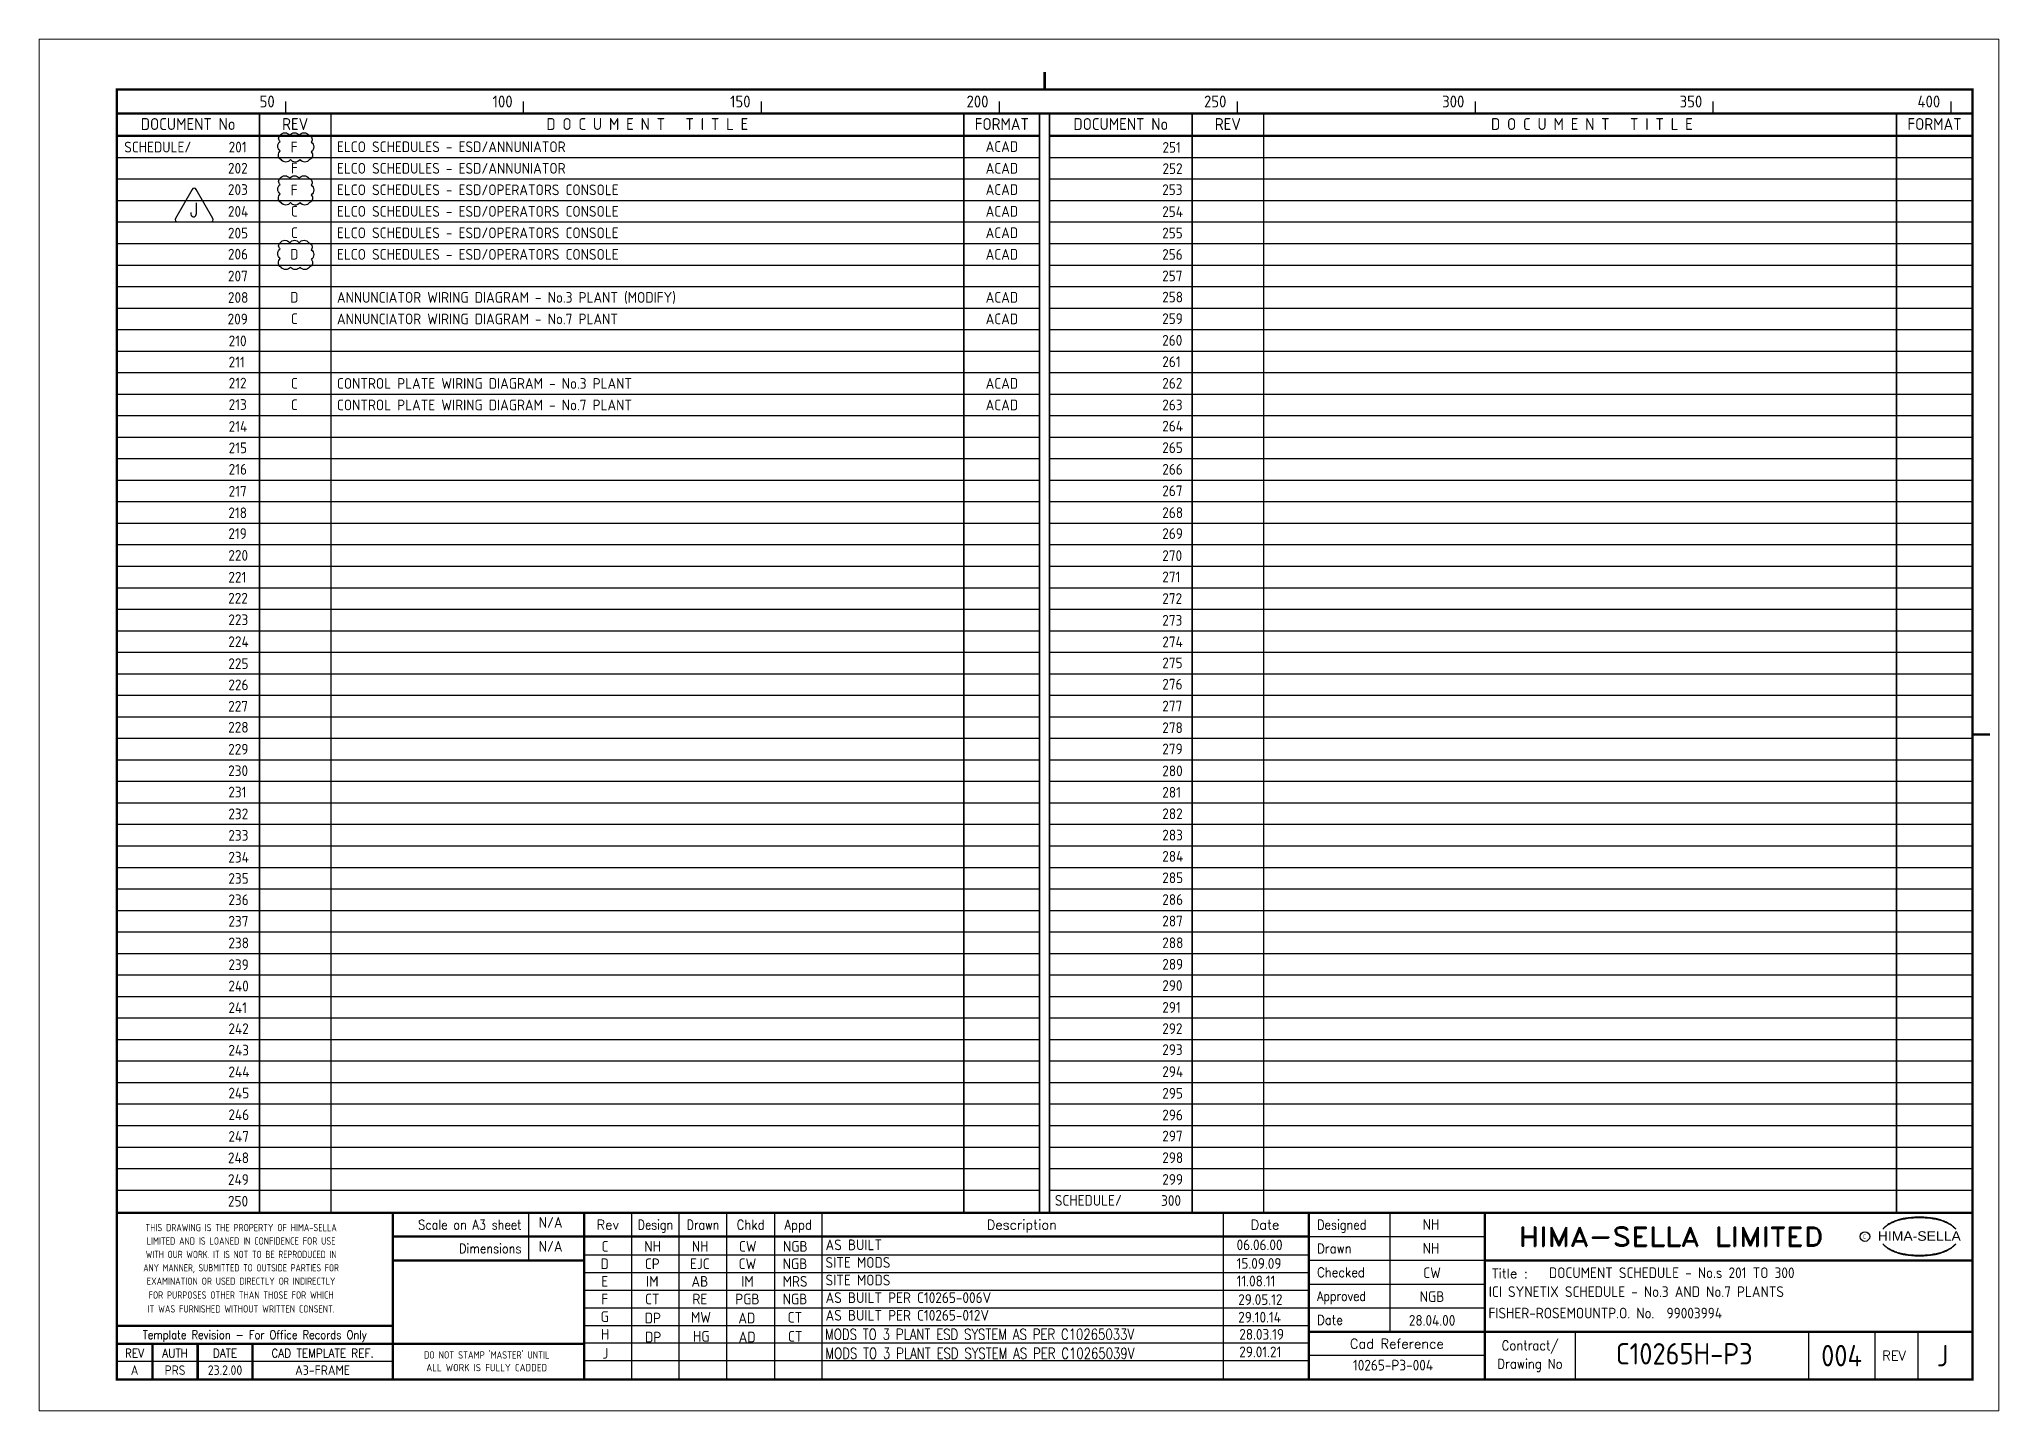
# Paper-space layout 'Layout1' of a CAD drawing. Extents: x 41 to 369, y 29 to 258.
# The model-space entities are those that its viewports show. They can reach past a viewport. Long polylines and large blocks are cut down to what shows.
import ezdxf
from ezdxf.enums import TextEntityAlignment as Align

# ---------------------------------------------------------------- set-up
doc = ezdxf.new("R2010")
doc.units = 0
doc.header["$LTSCALE"] = 0.25
doc.header["$MEASUREMENT"] = 0
for name, color, linetype in [('00-DRG_FRAME', 12, 'CONTINUOUS'), ('01-DRAW', 7, 'CONTINUOUS'), ('02-TEXT', 2, 'CONTINUOUS'), ('03-DOC_LIST_101-200', 7, 'CONTINUOUS'), ('051-TEXT', 2, 'CONTINUOUS')]:
    doc.layers.add(name, color=color, linetype=linetype)
doc.styles.add('ARIAL', font='arial.ttf', dxfattribs={"height": 2.5})
doc.styles.add('ISO', font='iso.shx')
doc.styles.add('ROMAND', font='ROMAND')
doc.styles.add('ROMANS', font='romans.shx', dxfattribs={"width": 0.8})

psp = doc.layouts.get("Layout1")

msp = doc.modelspace()

# ---------------------------------------------------------------- texts
at = {"layer": '00-DRG_FRAME', "style": 'ISO'}
for s, p in [('50', (47.69, 267.75)), ('100', (97.69, 267.75)), ('150', (147.69, 267.75)), ('200', (197.69, 267.75)), ('250', (247.69, 267.75)), ('300', (297.69, 267.75)), ('350', (347.69, 267.75)), ('400', (397.69, 267.75))]:
    msp.add_text(s, height=2.5, dxfattribs=at).set_placement(p, align=Align.RIGHT)
at = {"layer": '00-DRG_FRAME', "color": 3, "style": 'ISO'}
for s, width, p in [('THIS DRAWING IS THE PROPERTY OF HIMA-SELLA', 0.9, (40.63, 32.4)), ("DO NOT STAMP 'MASTER' UNTIL", 0.95, (92.25, 5.79))]:
    msp.add_text(s, height=1.53, dxfattribs=dict(at, width=width)).set_placement(p, align=Align.MIDDLE)
at = {"layer": '00-DRG_FRAME', "color": 4, "style": 'ROMAND', "width": 0.87}
for s, p in [('Scale on A3 sheet', (99.54, 32)), ('Dimensions', (99.54, 27.01))]:
    msp.add_text(s, height=2, dxfattribs=at).set_placement(p, align=Align.RIGHT)
at = {"layer": '00-DRG_FRAME', "color": 4, "style": 'ROMAND'}
for s, p in [('Rev', (117.7, 32)), ('Description', (204.69, 32)), ('Date', (255.79, 32))]:
    msp.add_text(s, height=2, dxfattribs=at).set_placement(p, align=Align.CENTER)
for s, width, p in [('Design', 0.85, (127.7, 32)), ('Drawn', 0.85, (137.7, 32)), ('Chkd', 0.9, (147.7, 32)), ('Appd', 0.9, (157.7, 32))]:
    msp.add_text(s, height=2, dxfattribs=dict(at, width=width)).set_placement(p, align=Align.CENTER)
for s, width, p in [('Designed', 0.87, (266.75, 32)), ('Drawn', 0.9, (266.75, 27)), ('Checked', 0.9, (266.75, 22)), ('Approved', 0.85, (266.75, 17)), ('Date', 0.9, (266.75, 12))]:
    msp.add_text(s, height=2, dxfattribs=dict(at, width=width)).set_placement(p)
at = {"layer": '00-DRG_FRAME', "color": 3, "style": 'ISO'}
for s, width, p in [('LIMITED AND IS LOANED IN CONFIDENCE FOR USE', 0.9, (40.63, 29.58)), ('ANY MANNER, SUBMITTED TO OUTSIDE PARTIES FOR', 0.87, (40.63, 23.95)), ('WITH OUR WORK. IT IS NOT TO BE REPRODUCED IN', 0.87, (40.63, 26.76)), ('EXAMINATION OR USED DIRECTLY OR INDIRECTLY', 0.9, (40.63, 21.14)), ('FOR PURPOSES OTHER THAN THOSE FOR WHICH', 0.9, (40.63, 18.23)), ('IT WAS FURNISHED WITHOUT WRITTEN CONSENT.', 0.9, (40.63, 15.31))]:
    msp.add_text(s, height=1.53, dxfattribs=dict(at, width=width)).set_placement(p, align=Align.MIDDLE_CENTER)
at = {"layer": '00-DRG_FRAME', "style": 'ROMAND', "width": 1.15}
msp.add_text('HIMA-SELLA LIMITED', height=4, dxfattribs=at).set_placement((341.1, 30.5), align=Align.MIDDLE)
at = {"layer": '00-DRG_FRAME', "color": 3, "style": 'ISO', "width": 0.9}
msp.add_text('C', height=1, dxfattribs=at).set_placement((381.84, 30), align=Align.CENTER)
at = {"layer": '00-DRG_FRAME', "style": 'ARIAL', "width": 1.05}
msp.add_text('HIMA-SELLA', height=2, dxfattribs=at).set_placement((393.3, 29.63), align=Align.CENTER)
at = {"layer": '00-DRG_FRAME', "color": 4, "style": 'ROMAND'}
msp.add_text('Title :', height=2, dxfattribs=at).set_placement((303.5, 21.75))
for s, height, width, p in [('Template Revision - For Office Records Only', 1.8, 0.85, (43.5, 9.62)), ('Contract/', 2, 0.9, (311.5, 7.5)), ('REV', 1.8, 0.9, (18.25, 6)), ('AUTH', 1.8, 0.9, (26.75, 6)), ('DATE', 1.8, 0.9, (37.25, 6)), ('CAD TEMPLATE REF.', 1.8, 0.9, (57.75, 6)), ('Drawing No', 2, 0.9, (311.5, 3.5))]:
    msp.add_text(s, height=height, dxfattribs=dict(at, width=width)).set_placement(p, align=Align.MIDDLE)
for s, p in [('Cad Reference', (283.5, 8)), ('REV', (388, 5.5))]:
    msp.add_text(s, height=2, dxfattribs=at).set_placement(p, align=Align.MIDDLE)
at = {"layer": '00-DRG_FRAME', "color": 41, "style": 'ISO'}
for s, p in [('A', (18.25, 1.45)), ('PRS', (26.75, 1.45)), ('23.2.00', (37.25, 1.45)), ('A3-FRAME', (57.75, 1.45))]:
    msp.add_text(s, height=2, dxfattribs=at).set_placement(p, align=Align.CENTER)
at = {"layer": '00-DRG_FRAME', "color": 3, "style": 'ISO'}
msp.add_text('ALL WORK IS FULLY CADDED', height=1.53, dxfattribs=at).set_placement((92.25, 2.98), align=Align.MIDDLE_CENTER)
at = {"layer": '03-DOC_LIST_101-200', "style": 'ISO'}
for s, height, p in [('DOCUMENT No', 2.5, (29.5, 263.02)), ('REV', 2.5, (52, 263.02)), ('D O C U M E N T   T I T L E', 2.5, (126, 263.02)), ('FORMAT', 2.5, (200.5, 263.02)), ('DOCUMENT No', 2.5, (225.5, 263.02)), ('REV', 2.5, (248, 263.02)), ('D O C U M E N T   T I T L E', 2.5, (324.5, 263.02)), ('FORMAT', 2.5, (396.5, 263.02)), ('F', 2.25, (51.77, 258.3)), ('ACAD', 2.25, (200.51, 258.42)), ('F', 2.25, (51.81, 253.87)), ('ACAD', 2.25, (200.51, 253.85)), ('F', 2.25, (51.77, 249.26)), ('ACAD', 2.25, (200.51, 249.38)), ('C', 2.25, (51.81, 244.83)), ('ACAD', 2.25, (200.51, 244.81)), ('C', 2.25, (51.81, 240.31)), ('ACAD', 2.25, (200.51, 240.29)), ('D', 2.25, (51.81, 235.79)), ('ACAD', 2.25, (200.51, 235.77)), ('D', 2.25, (51.81, 226.75)), ('ACAD', 2.25, (200.51, 226.73)), ('C', 2.25, (51.81, 222.23)), ('ACAD', 2.25, (200.51, 222.21)), ('C', 2.25, (51.81, 208.67)), ('ACAD', 2.25, (200.51, 208.65)), ('C', 2.25, (51.81, 204.15)), ('ACAD', 2.25, (200.51, 204.13))]:
    msp.add_text(s, height=height, dxfattribs=at).set_placement(p, align=Align.CENTER)
for s, p in [('SCHEDULE/', (16.07, 258.3)), ('201', (38.01, 258.3)), ('ELCO SCHEDULES - ESD/ANNUNIATOR', (60.77, 258.36)), ('251', (234.25, 258.24)), ('202', (37.87, 253.86)), ('ELCO SCHEDULES - ESD/ANNUNIATOR', (60.77, 253.84)), ('252', (234.25, 253.77)), ('203', (37.86, 249.38)), ('ELCO SCHEDULES - ESD/OPERATORS CONSOLE', (60.77, 249.32)), ('253', (234.19, 249.36)), ('204', (37.86, 244.78)), ('ELCO SCHEDULES - ESD/OPERATORS CONSOLE', (60.77, 244.8)), ('254', (234.19, 244.74)), ('205', (37.86, 240.23)), ('ELCO SCHEDULES - ESD/OPERATORS CONSOLE', (60.77, 240.28)), ('255', (234.19, 240.24)), ('206', (37.86, 235.8)), ('ELCO SCHEDULES - ESD/OPERATORS CONSOLE', (60.77, 235.76)), ('256', (234.19, 235.74)), ('207', (37.86, 231.2)), ('257', (234.19, 231.24)), ('208', (37.86, 226.7)), ('ANNUNCIATOR WIRING DIAGRAM - No.3 PLANT (MODIFY)', (60.77, 226.72)), ('258', (234.19, 226.78)), ('209', (37.8, 222.17)), ('ANNUNCIATOR WIRING DIAGRAM - No.7 PLANT', (60.77, 222.2)), ('259', (234.19, 222.24)), ('210', (38.01, 217.58)), ('260', (234.19, 217.7)), ('211', (38.01, 213.14)), ('261', (234.21, 213.2)), ('212', (38.01, 208.71)), ('CONTROL PLATE WIRING DIAGRAM - No.3 PLANT', (60.77, 208.64)), ('262', (234.21, 208.68)), ('213', (38.01, 204.21)), ('CONTROL PLATE WIRING DIAGRAM - No.7 PLANT', (60.77, 204.12)), ('263', (234.21, 204.13)), ('214', (38.01, 199.6)), ('264', (234.21, 199.67)), ('215', (38.01, 195.11)), ('265', (234.21, 195.15)), ('216', (38.01, 190.61)), ('266', (234.21, 190.6)), ('217', (38.01, 186)), ('267', (234.21, 186.08)), ('218', (37.95, 181.46)), ('268', (234.21, 181.49)), ('219', (37.95, 177.09)), ('269', (234.21, 177.09)), ('220', (37.95, 172.51)), ('270', (234.21, 172.46)), ('221', (37.95, 167.93)), ('271', (234.21, 167.99)), ('222', (37.91, 163.52)), ('272', (234.21, 163.45)), ('223', (37.95, 158.99)), ('273', (234.21, 158.88)), ('224', (37.95, 154.38)), ('274', (234.21, 154.35)), ('225', (37.95, 149.77)), ('275', (234.21, 149.93)), ('226', (37.95, 145.31)), ('276', (234.21, 145.45)), ('227', (37.91, 140.82)), ('277', (234.21, 140.85)), ('228', (37.91, 136.4)), ('278', (234.21, 136.3)), ('229', (37.91, 131.79)), ('279', (234.21, 131.84)), ('230', (37.91, 127.26)), ('280', (234.21, 127.24)), ('231', (37.95, 122.79)), ('281', (234.21, 122.74)), ('232', (37.95, 118.2)), ('282', (234.21, 118.22)), ('233', (37.95, 113.69)), ('283', (234.21, 113.74)), ('234', (37.95, 109.1)), ('284', (234.21, 109.28)), ('235', (37.95, 104.63)), ('285', (234.21, 104.77)), ('236', (37.96, 100.15)), ('286', (234.21, 100.2)), ('237', (37.96, 95.64)), ('287', (234.21, 95.68)), ('238', (37.96, 91.09)), ('288', (234.21, 91.11)), ('239', (37.96, 86.5)), ('289', (234.21, 86.6)), ('240', (37.96, 82.03)), ('290', (234.21, 82.14)), ('241', (37.96, 77.47)), ('291', (234.21, 77.54)), ('242', (37.96, 73.06)), ('292', (234.21, 73.08)), ('243', (37.96, 68.55)), ('293', (234.21, 68.67)), ('244', (37.96, 64)), ('294', (234.21, 64.04)), ('245', (37.96, 59.54)), ('295', (234.21, 59.5)), ('246', (37.96, 54.99)), ('296', (234.21, 54.93)), ('247', (37.96, 50.43)), ('297', (234.21, 50.5)), ('248', (37.87, 45.93)), ('298', (234.21, 45.96)), ('249', (37.87, 41.37)), ('299', (234.21, 41.39)), ('250', (37.87, 36.82)), ('SCHEDULE/', (211.63, 36.99)), ('300', (233.96, 36.96))]:
    msp.add_text(s, height=2.25, dxfattribs=at).set_placement(p)
at = {"layer": '03-DOC_LIST_101-200', "color": 2, "style": 'ISO'}
for s, p in [('AS BUILT', (163.45, 27.65)), ('06.06.00', (249.83, 27.65)), ('SITE MODS', (163.45, 23.95)), ('15.09.09', (249.83, 23.74)), ('SITE MODS', (163.45, 20.25)), ('11.08.11', (249.83, 20.04)), ('AS BUILT PER C10265-006V', (163.45, 16.55)), ('29.05.12', (250.17, 16.15)), ('AS BUILT PER C10265-012V', (163.45, 12.85)), ('29.10.14', (250.17, 12.45)), ('28.03.19', (250.39, 8.85)), ('29.01.21', (250.39, 5.15))]:
    msp.add_text(s, height=2.25, dxfattribs=at).set_placement(p)
at = {"layer": '03-DOC_LIST_101-200', "color": 2, "style": 'ROMANS', "width": 0.8}
for s, p in [('MODS TO 3 PLANT ESD SYSTEM AS PER C10265033V', (163.33, 8.85)), ('MODS TO 3 PLANT ESD SYSTEM AS PER C10265039V', (163.4, 4.85))]:
    msp.add_text(s, height=2.25, dxfattribs=at).set_placement(p)
at = {"layer": '03-DOC_LIST_101-200', "color": 2, "style": 'ISO'}
for tag, p in [('NH', (290.68, 31.92)), ('C', (117.1, 27.33)), ('NH', (127.1, 27.33)), ('NH', (137.1, 27.33)), ('CW', (147.1, 27.33)), ('NGB', (157.1, 27.33)), ('NH', (290.68, 26.92)), ('D', (117.04, 23.67)), ('CP', (127.04, 23.67)), ('EJC', (137.04, 23.67)), ('CW', (147.04, 23.67)), ('NGB', (157.04, 23.67)), ('E', (117.04, 19.97)), ('IM', (127.04, 19.97)), ('AB', (137.04, 19.97)), ('IM', (147.04, 19.97)), ('MRS', (157.04, 19.97)), ('CW', (290.91, 21.78)), ('F', (117.04, 16.27)), ('CT', (127.04, 16.27)), ('RE', (137.04, 16.27)), ('PGB', (147.04, 16.27)), ('NGB', (157.04, 16.27)), ('NGB', (290.91, 16.78)), ('G', (117.04, 12.57)), ('DP', (127.16, 12.27)), ('MW', (137.26, 12.43)), ('AD', (146.9, 12.27)), ('CT', (157.01, 12.43)), ('28.04.00', (290.91, 11.78)), ('H', (117.11, 8.85)), ('DP', (127.23, 8.27)), ('HG', (137.33, 8.43)), ('AD', (146.97, 8.27)), ('CT', (157.08, 8.43)), ('', (156.93, 8.54)), ('J', (117.18, 4.85))]:
    msp.add_attdef(tag, text='0', height=2.25, dxfattribs=at).set_placement(p, align=Align.CENTER)

# ---------------------------------------------------------------- blocks, each defined once
blk = doc.blocks.new('A3-TITLE')
at = {"layer": '051-TEXT', "style": 'ISO'}
blk.add_attdef('TITLE_1', (315.46, 21.78), '', height=2.25, dxfattribs=at)
for tag, p in [('DRGNO', (376.96, 3.24)), ('REV.', (398.2, 3.24))]:
    blk.add_attdef(tag, text='', height=4.5, dxfattribs=at).set_placement(p, align=Align.CENTER)
blk = doc.blocks.new('A3-CONTRACT')
at = {"layer": '051-TEXT', "color": 41, "style": 'ISO'}
for tag, height, p in [('SCALE', 2.25, (106.71, 31.82)), ('DIMS', 2.25, (106.71, 26.8)), ('CONTRACT', 4.5, (344.94, 3.1)), ('CAD-REF', 2.25, (283.73, 1.84))]:
    blk.add_attdef(tag, text='', height=height, dxfattribs=at).set_placement(p, align=Align.CENTER)
for tag, p in [('TITLE_2', (303.86, 17.28)), ('TITLE_3', (303.79, 12.78))]:
    blk.add_attdef(tag, p, '', height=2.25, dxfattribs=at)
blk = doc.blocks.new('TRI-J')
at = {"layer": '01-DRAW'}
blk.add_lwpolyline([(-0.26, 2.55), (-2.34, -1.05, 0.57735), (-2.08, -1.5), (2.08, -1.5, 0.57735), (2.34, -1.05), (0.26, 2.55, 0.57735)], format="xyb", close=True, dxfattribs=at)
at = {"layer": '02-TEXT', "color": 2, "style": 'ROMANS', "width": 0.8}
blk.add_text('J', height=1.8, dxfattribs=at).set_placement((0, 0), align=Align.MIDDLE)

# ---------------------------------------------------------------- linework, layer by layer
at = {"layer": '00-DRG_FRAME'}
for p, q in [((50, 266.5), (50, 269)), ((100, 266.5), (100, 269)), ((150, 266.5), (150, 269)), ((200, 266.5), (200, 269)), ((250, 266.5), (250, 269)), ((300, 266.5), (300, 269)), ((350, 266.5), (350, 269)), ((400, 266.5), (400, 269)), ((101.01, 35.5), (101.01, 25.5)), ((122.7, 35.5), (122.7, 0.5)), ((132.7, 0.5), (132.7, 35.5)), ((142.7, 0.5), (142.7, 35.5)), ((152.7, 35.5), (152.7, 0.5)), ((162.7, 35.5), (162.7, 0.5)), ((247, 35.5), (247, 0.5)), ((282, 35.5), (282, 10.5)), ((265, 30.5), (302, 30.5)), ((265, 26.59), (112.7, 26.59)), ((302, 25.5), (265, 25.5)), ((265, 22.89), (112.7, 22.89)), ((265, 19.19), (112.7, 19.19)), ((265, 20.5), (302, 20.5)), ((265, 15.49), (112.7, 15.49)), ((302, 15.5), (265, 15.5)), ((265, 11.79), (112.7, 11.79)), ((321, 10.5), (321, 0.5)), ((370, 10.5), (370, 0.5)), ((384, 0.5), (384, 10.5)), ((393, 10.5), (393, 0.5)), ((72.5, 4.25), (14.5, 4.25)), ((265, 8.09), (112.7, 8.09)), ((265, 4.39), (112.7, 4.39)), ((302, 5.5), (265, 5.5))]:
    msp.add_line(p, q, dxfattribs=at)
at = {"layer": '00-DRG_FRAME', "const_width": 0.5}
for points in [[(209.5, 271.5), (209.5, 275.18)], [(209.5, 271.5), (209.5, 275.18)], [(14.5, 266.5), (404.5, 266.5)], [(404.5, 136), (408.18, 136)], [(404.5, 35.5), (14.5, 35.5)], [(72.5, 0.5), (72.5, 35.5)], [(112.7, 0.5), (112.7, 35.5)], [(265, 35.5), (265, 0.5)], [(302, 0.5), (302, 35.5)], [(265, 30.5), (72.5, 30.5)], [(112.7, 25.5), (72.5, 25.5)], [(404.5, 25.5), (302, 25.5)], [(14.5, 11.75), (72.5, 11.75)], [(14.5, 8), (72.5, 8)], [(22, 0.5), (22, 8)], [(31.5, 0.5), (31.5, 8)], [(43, 0.5), (43, 8)], [(112.7, 8), (72.5, 8)], [(265, 10.5), (404.5, 10.5)]]:
    msp.add_lwpolyline(points, dxfattribs=at)
msp.add_lwpolyline([(14.5, 0.5), (404.5, 0.5), (404.5, 271.5), (14.5, 271.5)], close=True, dxfattribs=at)
at = {"layer": '00-DRG_FRAME', "color": 3}
msp.add_circle((381.88, 30.5), 1, dxfattribs=at)
for centre, radius, start, end in [((390.6, 26.83), 7.24, 106.0532, 133.5024), ((390.11, 28.1), 5.98, 122.244, 131.6154), ((389.75, 28.78), 5.21, 111.8206, 122.8668), ((391.78, 24.7), 9.76, 107.5931, 113.9452), ((393.1, 18.5), 15.94, 89.2698, 106.3911), ((392.1, 23.52), 10.99, 96.0146, 107.3203), ((393.29, 16.31), 18.28, 92.8917, 97.3734), ((393.24, 18.86), 15.73, 89.7805, 93.1738), ((393.36, 18.86), 15.73, 86.8262, 90.2195), ((393.51, 18.5), 15.94, 73.6089, 90.7302), ((393.31, 16.31), 18.28, 82.6266, 87.1083), ((394.51, 23.52), 10.99, 72.6797, 83.9854), ((394.83, 24.7), 9.76, 66.0548, 72.4069), ((396, 26.83), 7.24, 46.4976, 73.9468), ((396.85, 28.78), 5.21, 57.1332, 68.1794), ((396.49, 28.1), 5.98, 48.3846, 57.756), ((390.88, 27.01), 7.3, 130.419, 136.057), ((390.88, 34.04), 7.3, 223.943, 229.581), ((390.6, 34.23), 7.24, 226.4976, 253.9468), ((396, 34.23), 7.24, 286.0532, 313.5024), ((395.73, 27.01), 7.3, 43.943, 49.581), ((395.73, 34.04), 7.3, 310.419, 316.057), ((390.11, 32.96), 5.98, 228.3846, 237.756), ((389.75, 32.28), 5.21, 237.1332, 248.1794), ((391.78, 36.36), 9.76, 246.0548, 252.4069), ((393.1, 42.56), 15.94, 253.6089, 270.7302), ((392.1, 37.54), 10.99, 252.6797, 263.9854), ((393.29, 44.75), 18.28, 262.6266, 267.1083), ((393.24, 42.19), 15.73, 266.8262, 270.2195), ((393.51, 42.56), 15.94, 269.2698, 286.3911), ((393.36, 42.19), 15.73, 269.7805, 273.1738), ((393.31, 44.75), 18.28, 272.8917, 277.3734), ((394.51, 37.54), 10.99, 276.0146, 287.3203), ((394.83, 36.36), 9.76, 287.5931, 293.9452), ((396.85, 32.28), 5.21, 291.8206, 302.8668), ((396.49, 32.96), 5.98, 302.244, 311.6154)]:
    msp.add_arc(centre, radius, start, end, dxfattribs=at)
at = {"layer": '01-DRAW', "color": 0}
for points in [[(48.85, 261.92, -0.520567), (50.85, 261.92, -0.520567), (52.85, 261.92, -0.520567), (54.85, 261.92, -0.520567), (55.38, 260.45, -0.520567), (55.38, 258.45, -0.520567), (55.02, 256.8, -0.520567), (53.02, 256.8, -0.520567), (51.02, 256.8, -0.520567), (49.02, 256.8, -0.520567), (48.85, 258.63, -0.520567), (48.85, 260.63, -0.520567)], [(48.85, 252.88, -0.520567), (50.85, 252.88, -0.520567), (52.85, 252.88, -0.520567), (54.85, 252.88, -0.520567), (55.38, 251.41, -0.520567), (55.38, 249.41, -0.520567), (55.02, 247.76, -0.520567), (53.02, 247.76, -0.520567), (51.02, 247.76, -0.520567), (49.02, 247.76, -0.520567), (48.85, 249.59, -0.520567), (48.85, 251.59, -0.520567)], [(48.85, 239.32, -0.520567), (50.85, 239.32, -0.520567), (52.85, 239.32, -0.520567), (54.85, 239.32, -0.520567), (55.38, 237.85, -0.520567), (55.38, 235.85, -0.520567), (55.02, 234.2, -0.520567), (53.02, 234.2, -0.520567), (51.02, 234.2, -0.520567), (49.02, 234.2, -0.520567), (48.85, 236.03, -0.520567), (48.85, 238.03, -0.520567)]]:
    msp.add_lwpolyline(points, format="xyb", close=True, dxfattribs=at)
at = {"layer": '03-DOC_LIST_101-200', "color": 3}
for p, q in [((14.5, 257.25), (208.5, 257.25)), ((210.5, 257.25), (404.5, 257.25)), ((14.5, 252.73), (208.5, 252.73)), ((210.5, 252.73), (404.5, 252.73)), ((14.5, 248.21), (208.5, 248.21)), ((210.5, 248.21), (404.5, 248.21)), ((14.5, 243.69), (208.5, 243.69)), ((210.5, 243.69), (404.5, 243.69)), ((14.5, 239.17), (208.5, 239.17)), ((210.5, 239.17), (404.5, 239.17)), ((14.5, 234.65), (208.5, 234.65)), ((210.5, 234.65), (404.5, 234.65)), ((14.5, 230.13), (208.5, 230.13)), ((210.5, 230.13), (404.5, 230.13)), ((14.5, 225.61), (208.5, 225.61)), ((210.5, 225.61), (404.5, 225.61)), ((14.5, 221.09), (208.5, 221.09)), ((210.5, 221.09), (404.5, 221.09)), ((14.5, 216.57), (208.5, 216.57)), ((210.5, 216.57), (404.5, 216.57)), ((14.5, 212.05), (208.5, 212.05)), ((210.5, 212.05), (404.5, 212.05)), ((14.5, 207.53), (208.5, 207.53)), ((210.5, 207.53), (404.5, 207.53)), ((14.5, 203.01), (208.5, 203.01)), ((210.5, 203.01), (404.5, 203.01)), ((14.5, 198.49), (208.5, 198.49)), ((210.5, 198.49), (404.5, 198.49)), ((14.5, 193.97), (208.5, 193.97)), ((210.5, 193.97), (404.5, 193.97)), ((14.5, 189.45), (208.5, 189.45)), ((210.5, 189.45), (404.5, 189.45)), ((14.5, 184.93), (208.5, 184.93)), ((210.5, 184.93), (404.5, 184.93)), ((14.5, 180.41), (208.5, 180.41)), ((210.5, 180.41), (404.5, 180.41)), ((14.5, 175.89), (208.5, 175.89)), ((210.5, 175.89), (404.5, 175.89)), ((14.5, 171.37), (208.5, 171.37)), ((210.5, 171.37), (404.5, 171.37)), ((14.5, 166.85), (208.5, 166.85)), ((210.5, 166.85), (404.5, 166.85)), ((14.5, 162.33), (208.5, 162.33)), ((210.5, 162.33), (404.5, 162.33)), ((14.5, 157.81), (208.5, 157.81)), ((210.5, 157.81), (404.5, 157.81)), ((14.5, 153.29), (208.5, 153.29)), ((210.5, 153.29), (404.5, 153.29)), ((14.5, 148.77), (208.5, 148.77)), ((210.5, 148.77), (404.5, 148.77)), ((14.5, 144.25), (208.5, 144.25)), ((210.5, 144.25), (404.5, 144.25)), ((14.5, 139.73), (208.5, 139.73)), ((210.5, 139.73), (404.5, 139.73)), ((14.5, 135.21), (208.5, 135.21)), ((210.5, 135.21), (404.5, 135.21)), ((14.5, 130.69), (208.5, 130.69)), ((210.5, 130.69), (404.5, 130.69)), ((14.5, 126.17), (208.5, 126.17)), ((210.5, 126.17), (404.5, 126.17)), ((14.5, 121.65), (208.5, 121.65)), ((210.5, 121.65), (404.5, 121.65)), ((14.5, 117.13), (208.5, 117.13)), ((210.5, 117.13), (404.5, 117.13)), ((14.5, 112.61), (208.5, 112.61)), ((210.5, 112.61), (404.5, 112.61)), ((14.5, 108.09), (208.5, 108.09)), ((210.5, 108.09), (404.5, 108.09)), ((14.5, 103.57), (208.5, 103.57)), ((210.5, 103.57), (404.5, 103.57)), ((14.5, 99.05), (208.5, 99.05)), ((210.5, 99.05), (404.5, 99.05)), ((14.5, 94.53), (208.5, 94.53)), ((210.5, 94.53), (404.5, 94.53)), ((14.5, 90.01), (208.5, 90.01)), ((210.5, 90.01), (404.5, 90.01)), ((14.5, 85.49), (208.5, 85.49)), ((210.5, 85.49), (404.5, 85.49)), ((14.5, 80.97), (208.5, 80.97)), ((210.5, 80.97), (404.5, 80.97)), ((14.5, 76.45), (208.5, 76.45)), ((210.5, 76.45), (404.5, 76.45)), ((14.5, 71.93), (208.5, 71.93)), ((210.5, 71.93), (404.5, 71.93)), ((14.5, 67.41), (208.5, 67.41)), ((210.5, 67.41), (404.5, 67.41)), ((14.5, 62.89), (208.5, 62.89)), ((210.5, 62.89), (404.5, 62.89)), ((14.5, 58.37), (208.5, 58.37)), ((210.5, 58.37), (404.5, 58.37)), ((14.5, 53.85), (208.5, 53.85)), ((210.5, 53.85), (404.5, 53.85)), ((14.5, 49.33), (208.5, 49.33)), ((210.5, 49.33), (404.5, 49.33)), ((14.5, 44.81), (208.5, 44.81)), ((210.5, 44.81), (404.5, 44.81)), ((14.5, 40.29), (208.5, 40.29)), ((210.5, 40.29), (404.5, 40.29))]:
    msp.add_line(p, q, dxfattribs=at)
at = {"layer": '03-DOC_LIST_101-200'}
for points, const_width in [([(44.5, 35.5), (44.5, 266.48)], 0.3), ([(59.5, 266.5), (59.5, 35.49)], 0.3), ([(192.5, 266.51), (192.5, 35.5)], 0.3), ([(208.41, 266.51), (208.41, 35.5)], 0.3), ([(210.51, 266.51), (210.51, 35.5)], 0.3), ([(240.5, 35.48), (240.5, 266.49)], 0.3), ([(255.5, 266.49), (255.5, 35.5)], 0.3), ([(388.5, 266.51), (388.5, 35.49)], 0.3), ([(14.5, 261.77), (208.5, 261.77)], 0.5), ([(210.5, 261.77), (404.5, 261.77)], 0.5)]:
    msp.add_lwpolyline(points, dxfattribs=dict(at, const_width=const_width))

# ---------------------------------------------------------------- block references
at = {"layer": '00-DRG_FRAME'}
for name, p, values in [('A3-CONTRACT', (-1.03, 0.53), {'TITLE_2': 'ICI SYNETIX SCHEDULE - No.3 AND No.7 PLANTS', 'TITLE_3': 'FISHER-ROSEMOUNTP.O. No.  99003994', 'CAD-REF': '10265-P3-004', 'CONTRACT': 'C10265H-P3', 'SCALE': 'N/A', 'DIMS': 'N/A'}), ('A3-TITLE', (0, 0), {'TITLE_1': 'DOCUMENT SCHEDULE - No.s 201 TO 300', 'DRGNO': '004', 'REV.': 'J'})]:
    msp.add_blockref(name, p, dxfattribs=at).add_auto_attribs(values)
at = {"layer": '01-DRAW', "xscale": 1.6875, "yscale": 1.6875, "zscale": 1.6875}
msp.add_blockref('TRI-J', (30.76, 246.22), dxfattribs=at)

msp.set_redraw_order([(e.dxf.handle, doc.entitydb.next_handle()) for e in msp.query("TEXT MTEXT ATTDEF DIMENSION ARC_DIMENSION")])  # texts and dimensions are drawn at this point

# ---------------------------------------------------------------- viewports
at = {"layer": '00-DRG_FRAME'}
psp.add_viewport(center=(205.05, 143.5), size=(328.08, 229.5991), view_center_point=(204.1, 138), view_height=288.1915, dxfattribs=at)

doc.saveas('drawing.dxf')
